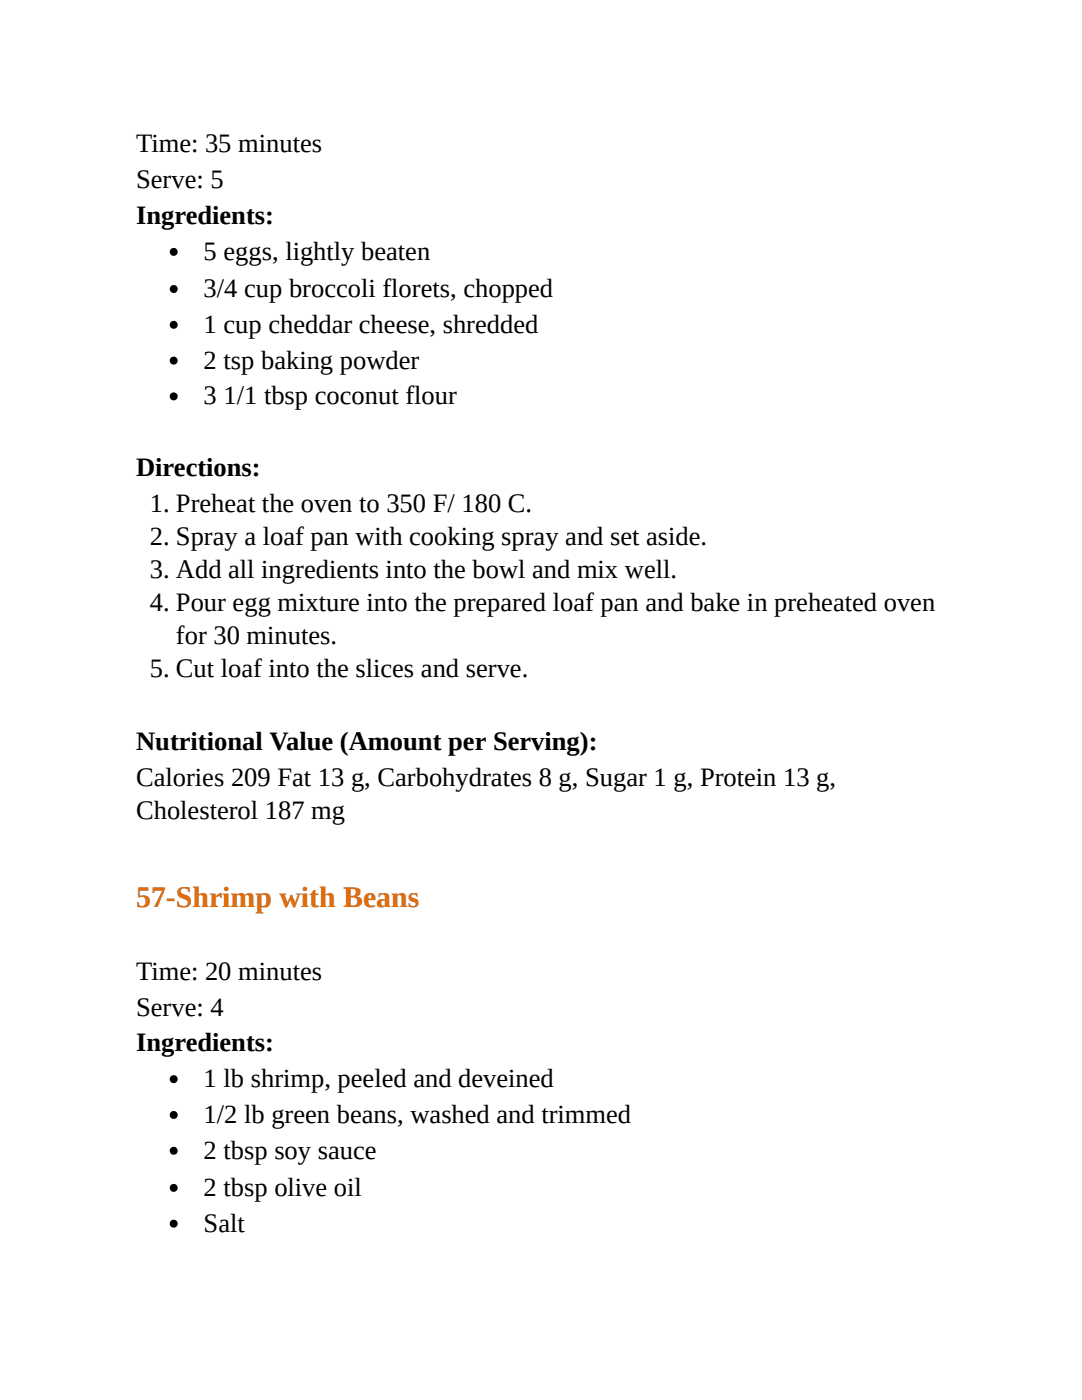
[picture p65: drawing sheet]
<svg xmlns="http://www.w3.org/2000/svg" width="216mm" height="279mm" viewBox="0 0 216 279" stroke-linecap="round" stroke-linejoin="round" font-family="sans-serif">
<defs><g id="words">
<text font-size="6" fill="#e36c0a" x="27.2" y="181">57-Shrimp with Beans</text>
<g font-size="5.3">
<text x="27.2" y="30.4">Time: 35 minutes</text>
<text x="27.2" y="37.6">Serve: 5</text>
<text x="27.2" y="44.7">Ingredients:</text>
<text x="40.6" y="51.9">5 eggs, lightly beaten</text>
<text x="40.6" y="59.3">3/4 cup broccoli florets, chopped</text>
<text x="40.6" y="66.4">1 cup cheddar cheese, shredded</text>
<text x="40.6" y="73.6">2 tsp baking powder</text>
<text x="40.6" y="80.7">3 1/1 tbsp coconut flour</text>
<text x="27.2" y="95">Directions:</text>
<text x="29.9" y="102.1">1. Preheat the oven to 350 F/ 180 C.</text>
<text x="29.9" y="108.7">2. Spray a loaf pan with cooking spray and set aside.</text>
<text x="29.9" y="115.4">3. Add all ingredients into the bowl and mix well.</text>
<text x="29.9" y="122">4. Pour egg mixture into the prepared loaf pan and bake in preheated oven</text>
<text x="35.1" y="128.6">for 30 minutes.</text>
<text x="29.9" y="135.2">5. Cut loaf into the slices and serve.</text>
<text x="27.2" y="149.8">Nutritional Value (Amount per Serving):</text>
<text x="27.2" y="156.9">Calories 209 Fat 13 g, Carbohydrates 8 g, Sugar 1 g, Protein 13 g,</text>
<text x="27.2" y="163.5">Cholesterol 187 mg</text>
<text x="27.2" y="195.5">Time: 20 minutes</text>
<text x="27.2" y="202.7">Serve: 4</text>
<text x="27.2" y="209.8">Ingredients:</text>
<text x="40.6" y="217">1 lb shrimp, peeled and deveined</text>
<text x="40.6" y="224.1">1/2 lb green beans, washed and trimmed</text>
<text x="40.6" y="231.2">2 tbsp soy sauce</text>
<text x="40.6" y="238.7">2 tbsp olive oil</text>
<text x="40.6" y="245.8">Salt</text>
</g>
</g></defs>
<g fill="#000">
<circle cx="34.7" cy="50.3" r=".79"/>
<circle cx="34.7" cy="57.7" r=".79"/>
<circle cx="34.7" cy="64.8" r=".79"/>
<circle cx="34.7" cy="72" r=".79"/>
<circle cx="34.7" cy="79.1" r=".79"/>
<circle cx="34.7" cy="215.4" r=".79"/>
<circle cx="34.7" cy="237.1" r=".79"/>
<circle cx="34.7" cy="222.5" r=".79"/>
<circle cx="34.7" cy="229.7" r=".79"/>
<circle cx="34.7" cy="244.2" r=".79"/>
</g>
<use href="#words"/>
</svg>
